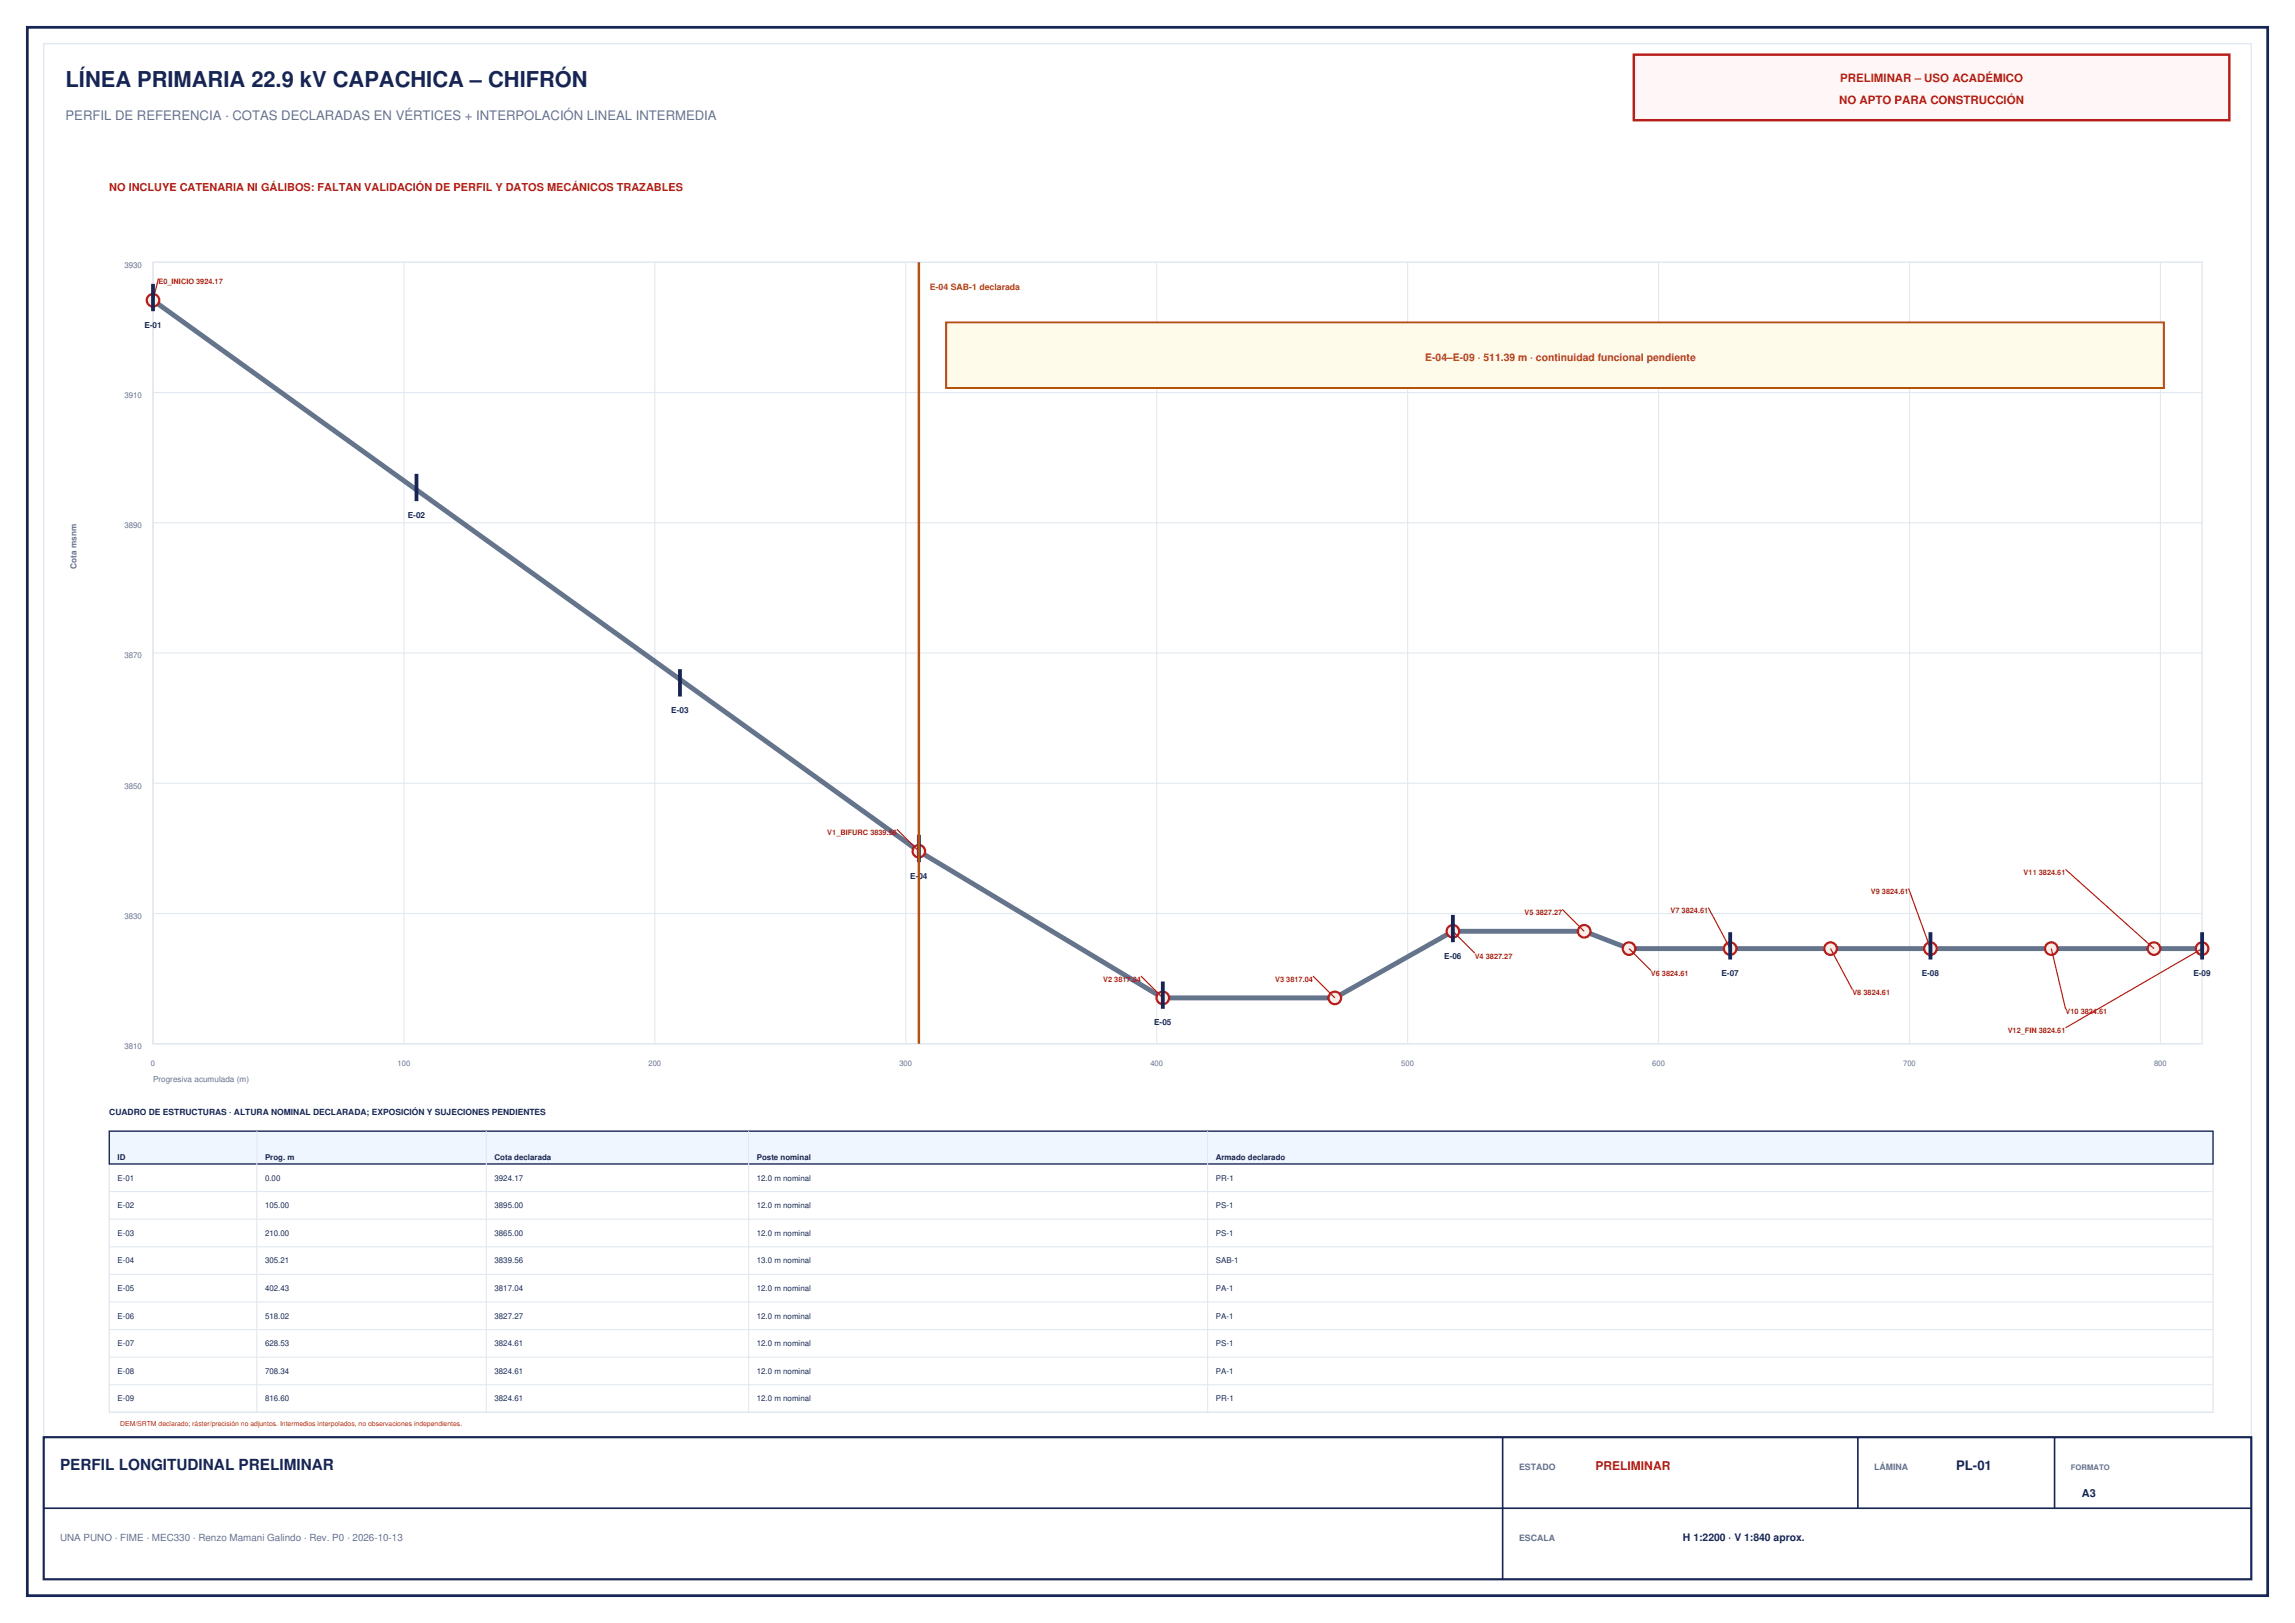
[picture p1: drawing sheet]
<svg xmlns="http://www.w3.org/2000/svg" width="420mm" height="297mm" viewBox="0 0 420 297" stroke-linecap="round" stroke-linejoin="round" font-family="sans-serif">
<defs><g id="words">
<text font-size="4" fill="#172554" x="12" y="16">LÍNEA PRIMARIA 22.9 kV CAPACHICA – CHIFRÓN</text>
<text font-size="2.8" fill="#172554" x="11" y="269">PERFIL LONGITUDINAL PRELIMINAR</text>
<text font-size="2.4" fill="#64748b" x="12" y="22">PERFIL DE REFERENCIA · COTAS DECLARADAS EN VÉRTICES + INTERPOLACIÓN LINEAL INTERMEDIA</text>
<text font-size="2.4" fill="#172554" x="358" y="269">PL-01</text>
<text font-size="2.2" fill="#b91c1c" x="292" y="269">PRELIMINAR</text>
<g font-size="2.1" fill="#b91c1c">
<text x="336.8" y="15">PRELIMINAR – USO ACADÉMICO</text>
<text x="336.6" y="19">NO APTO PARA CONSTRUCCIÓN</text>
</g>
<text font-size="2" fill="#b91c1c" x="20" y="35">NO INCLUYE CATENARIA NI GÁLIBOS: FALTAN VALIDACIÓN DE PERFIL Y DATOS MECÁNICOS TRAZABLES</text>
<text font-size="2" fill="#172554" x="381" y="274">A3</text>
<text font-size="1.9" fill="#b45309" x="260.8" y="66">E-04–E-09 · 511.39 m · continuidad funcional pendiente</text>
<text font-size="1.9" fill="#172554" x="308" y="282">H 1:2200 · V 1:840 aprox.</text>
<text font-size="1.8" fill="#64748b" x="11" y="282">UNA PUNO · FIME · MEC330 · Renzo Mamani Galindo · Rev. P0 · 2026-10-13</text>
<text font-size="1.6" fill="#b45309" x="170.2" y="53">E-04 SAB-1 declarada</text>
<g font-size="1.6" fill="#64748b">
<text x="278" y="269">ESTADO</text>
<text x="343" y="269">LÁMINA</text>
<text x="278" y="282">ESCALA</text>
</g>
<g font-size="1.5" fill="#172554">
<text x="26.4" y="59.9">E-01</text>
<text x="74.6" y="94.7">E-02</text>
<text x="122.9" y="130.5">E-03</text>
<text x="166.6" y="160.8">E-04</text>
<text x="264.3" y="175.4">E-06</text>
<text x="315" y="178.6">E-07</text>
<text x="351.7" y="178.6">E-08</text>
<text x="401.4" y="178.6">E-09</text>
<text x="211.2" y="187.6">E-05</text>
<text x="20" y="204">CUADRO DE ESTRUCTURAS · ALTURA NOMINAL DECLARADA; EXPOSICIÓN Y SUJECIONES PENDIENTES</text>
</g>
<g font-size="1.5" fill="#64748b">
<text x="14" y="104.1" transform="rotate(-90 14 104.1)">Cota msnm</text>
<text x="28" y="198">Progresiva acumulada (m)</text>
</g>
<g font-size="1.4" fill="#64748b">
<text x="22.8" y="49">3930</text>
<text x="22.8" y="72.8">3910</text>
<text x="22.8" y="96.7">3890</text>
<text x="22.8" y="120.5">3870</text>
<text x="22.8" y="144.3">3850</text>
<text x="22.8" y="168.2">3830</text>
<text x="22.8" y="192">3810</text>
<text x="27.6" y="195">0</text>
<text x="72.8" y="195">100</text>
<text x="118.7" y="195">200</text>
<text x="164.6" y="195">300</text>
<text x="210.5" y="195">400</text>
<text x="256.4" y="195">500</text>
<text x="302.4" y="195">600</text>
<text x="348.3" y="195">700</text>
<text x="394.2" y="195">800</text>
<text x="379" y="269">FORMATO</text>
</g>
<g font-size="1.4" fill="#b91c1c">
<text x="29" y="51.9">E0_INICIO 3924.17</text>
<text x="151.4" y="152.8">V1_BIFURC 3839.56</text>
<text x="370.3" y="160.1">V11 3824.61</text>
<text x="279" y="167.4">V5 3827.27</text>
<text x="305.7" y="167.1">V7 3824.61</text>
<text x="342.4" y="163.6">V9 3824.61</text>
<text x="201.9" y="179.6">V2 3817.04</text>
<text x="233.4" y="179.6">V3 3817.04</text>
<text x="269.9" y="175.4">V4 3827.27</text>
<text x="302.1" y="178.6">V6 3824.61</text>
<text x="339" y="182.1">V8 3824.61</text>
<text x="378" y="185.6">V10 3824.61</text>
<text x="367.4" y="189.1">V12_FIN 3824.61</text>
</g>
<g font-size="1.4" fill="#172554">
<text x="21.5" y="212.2">ID</text>
<text x="48.5" y="212.2">Prog. m</text>
<text x="90.5" y="212.2">Cota declarada</text>
<text x="138.5" y="212.2">Poste nominal</text>
<text x="222.5" y="212.2">Armado declarado</text>
<text x="21.5" y="216">E-01</text>
<text x="21.5" y="221.1">E-02</text>
<text x="48.5" y="216">0.00</text>
<text x="48.5" y="221.1">105.00</text>
<text x="90.5" y="216">3924.17</text>
<text x="90.5" y="221.1">3895.00</text>
<text x="138.5" y="216">12.0 m nominal</text>
<text x="138.5" y="221.1">12.0 m nominal</text>
<text x="222.5" y="216">PR-1</text>
<text x="222.5" y="221.1">PS-1</text>
<text x="21.5" y="226.1">E-03</text>
<text x="48.5" y="226.1">210.00</text>
<text x="90.5" y="226.1">3865.00</text>
<text x="138.5" y="226.1">12.0 m nominal</text>
<text x="222.5" y="226.1">PS-1</text>
<text x="21.5" y="231.2">E-04</text>
<text x="48.5" y="231.2">305.21</text>
<text x="90.5" y="231.2">3839.56</text>
<text x="138.5" y="231.2">13.0 m nominal</text>
<text x="222.5" y="231.2">SAB-1</text>
<text x="21.5" y="236.2">E-05</text>
<text x="48.5" y="236.2">402.43</text>
<text x="90.5" y="236.2">3817.04</text>
<text x="138.5" y="236.2">12.0 m nominal</text>
<text x="222.5" y="236.2">PA-1</text>
<text x="21.5" y="241.3">E-06</text>
<text x="48.5" y="241.3">518.02</text>
<text x="90.5" y="241.3">3827.27</text>
<text x="138.5" y="241.3">12.0 m nominal</text>
<text x="222.5" y="241.3">PA-1</text>
<text x="21.5" y="246.3">E-07</text>
<text x="21.5" y="251.4">E-08</text>
<text x="48.5" y="246.3">628.53</text>
<text x="48.5" y="251.4">708.34</text>
<text x="90.5" y="246.3">3824.61</text>
<text x="90.5" y="251.4">3824.61</text>
<text x="138.5" y="246.3">12.0 m nominal</text>
<text x="138.5" y="251.4">12.0 m nominal</text>
<text x="222.5" y="246.3">PS-1</text>
<text x="222.5" y="251.4">PA-1</text>
<text x="21.5" y="256.4">E-09</text>
<text x="48.5" y="256.4">816.60</text>
<text x="90.5" y="256.4">3824.61</text>
<text x="138.5" y="256.4">12.0 m nominal</text>
<text x="222.5" y="256.4">PR-1</text>
</g>
<text font-size="1.3" fill="#b91c1c" x="22" y="261">DEM/SRTM declarado; ráster/precisión no adjuntos. Intermedios interpolados, no observaciones independientes.</text>
</g></defs>
<path d="M5 5h410v287h-410z" fill="none" stroke="#172554" stroke-width=".5"/>
<path d="M8 8h404v281h-404z" fill="none" stroke="#e2e8f0" stroke-width=".25"/>
<path d="M299 10h109v12h-109z" fill="#fff7f7"/>
<path d="M299 10h109v12h-109z" fill="none" stroke="#b91c1c" stroke-width=".45"/>
<path d="M8 263h404v26h-404z" fill="#fff"/>
<path d="M8 263h404v26h-404z" fill="none" stroke="#172554" stroke-width=".4"/>
<path d="M8 276h404M275 263v26M340 263v13M376 263v13" fill="none" stroke="#172554" stroke-width=".3"/>
<path d="M28 48h375v143h-375z" fill="#fff"/>
<path d="M28 48h375v143h-375z" fill="none" stroke="#e2e8f0" stroke-width=".25"/>
<g fill="none" stroke="#e2e8f0" stroke-width=".2">
<path d="M73.9 48v143M119.8 48v143M165.8 48v143M211.7 48v143M257.6 48v143M303.5 48v143M349.5 48v143M395.4 48v143M403 48h-375v143h375M28 71.8h375M28 95.7h375M28 119.5h375"/>
<path d="M28 143.3h375M28 167.2h375"/>
</g>
<path d="M28 54.9l140.2 100.9 44.6 26.8h31.5l21.6-12.2h24l8.2 3.2h104.9" fill="none" stroke="#64748b" stroke-width=".9" stroke-linecap="butt"/>
<circle cx="28" cy="54.9" r="1.15" fill="#fee2e2"/>
<circle cx="28" cy="54.9" r="1.15" fill="none" stroke="#b91c1c" stroke-width=".4"/>
<circle cx="168.2" cy="155.8" r="1.15" fill="#fee2e2"/>
<circle cx="168.2" cy="155.8" r="1.15" fill="none" stroke="#b91c1c" stroke-width=".4"/>
<circle cx="212.8" cy="182.6" r="1.15" fill="#fee2e2"/>
<circle cx="212.8" cy="182.6" r="1.15" fill="none" stroke="#b91c1c" stroke-width=".4"/>
<circle cx="244.3" cy="182.6" r="1.15" fill="#fee2e2"/>
<circle cx="244.3" cy="182.6" r="1.15" fill="none" stroke="#b91c1c" stroke-width=".4"/>
<circle cx="265.9" cy="170.4" r="1.15" fill="#fee2e2"/>
<circle cx="265.9" cy="170.4" r="1.15" fill="none" stroke="#b91c1c" stroke-width=".4"/>
<circle cx="289.9" cy="170.4" r="1.15" fill="#fee2e2"/>
<circle cx="289.9" cy="170.4" r="1.15" fill="none" stroke="#b91c1c" stroke-width=".4"/>
<circle cx="298.1" cy="173.6" r="1.15" fill="#fee2e2"/>
<circle cx="298.1" cy="173.6" r="1.15" fill="none" stroke="#b91c1c" stroke-width=".4"/>
<circle cx="316.6" cy="173.6" r="1.15" fill="#fee2e2"/>
<circle cx="316.6" cy="173.6" r="1.15" fill="none" stroke="#b91c1c" stroke-width=".4"/>
<circle cx="335" cy="173.6" r="1.15" fill="#fee2e2"/>
<circle cx="335" cy="173.6" r="1.15" fill="none" stroke="#b91c1c" stroke-width=".4"/>
<circle cx="353.3" cy="173.6" r="1.15" fill="#fee2e2"/>
<circle cx="353.3" cy="173.6" r="1.15" fill="none" stroke="#b91c1c" stroke-width=".4"/>
<circle cx="375.4" cy="173.6" r="1.15" fill="#fee2e2"/>
<circle cx="375.4" cy="173.6" r="1.15" fill="none" stroke="#b91c1c" stroke-width=".4"/>
<circle cx="394.2" cy="173.6" r="1.15" fill="#fee2e2"/>
<circle cx="394.2" cy="173.6" r="1.15" fill="none" stroke="#b91c1c" stroke-width=".4"/>
<circle cx="403" cy="173.6" r="1.15" fill="#fee2e2"/>
<circle cx="403" cy="173.6" r="1.15" fill="none" stroke="#b91c1c" stroke-width=".4"/>
<g fill="none" stroke="#b91c1c" stroke-width=".22">
<path d="M29 50.9l-1 4M164.2 151.8l4 4M378 159.1l16.2 14.5M208.8 178.6l4 4M240.3 178.6l4 4M265.9 170.4l4 4M285.9 166.4l4 4M298.1 173.6l4 4M312.6 166.1l4 7.5M335 173.6l4 7.5M349.3 162.6l4 11M375.4 173.6l2.6 11"/>
<path d="M403 173.6l-25 14.5"/>
</g>
<path d="M28 51.9v5M76.2 86.7v5M124.4 122.5v5M168.2 152.8v5M212.8 179.6v5M265.9 167.4v5M316.6 170.6v5M353.3 170.6v5M403 170.6v5" fill="none" stroke="#172554" stroke-width=".7" stroke-linecap="butt"/>
<path d="M168.2 48v143" fill="none" stroke="#b45309" stroke-width=".45"/>
<path d="M173.2 59h222.8v12h-222.8z" fill="#fffbeb"/>
<path d="M173.2 59h222.8v12h-222.8z" fill="none" stroke="#b45309" stroke-width=".35"/>
<path d="M20 207h385v51.5h-385z" fill="#fff"/>
<path d="M20 207h385v51.5h-385z" fill="none" stroke="#e2e8f0" stroke-width=".25"/>
<path d="M20 207h385v6h-385z" fill="#eff6ff"/>
<path d="M20 207h385v6h-385z" fill="none" stroke="#172554" stroke-width=".25"/>
<g fill="none" stroke="#e2e8f0" stroke-width=".2">
<path d="M20 218.1h385M47 207v51.5M89 207v51.5M137 207v51.5M221 207v51.5M20 223.1h385M20 228.2h385M20 233.2h385M20 238.3h385M20 243.3h385M20 248.4h385M20 253.4h385"/>
<path d="M20 258.5h385"/>
</g>
<use href="#words"/>
</svg>
